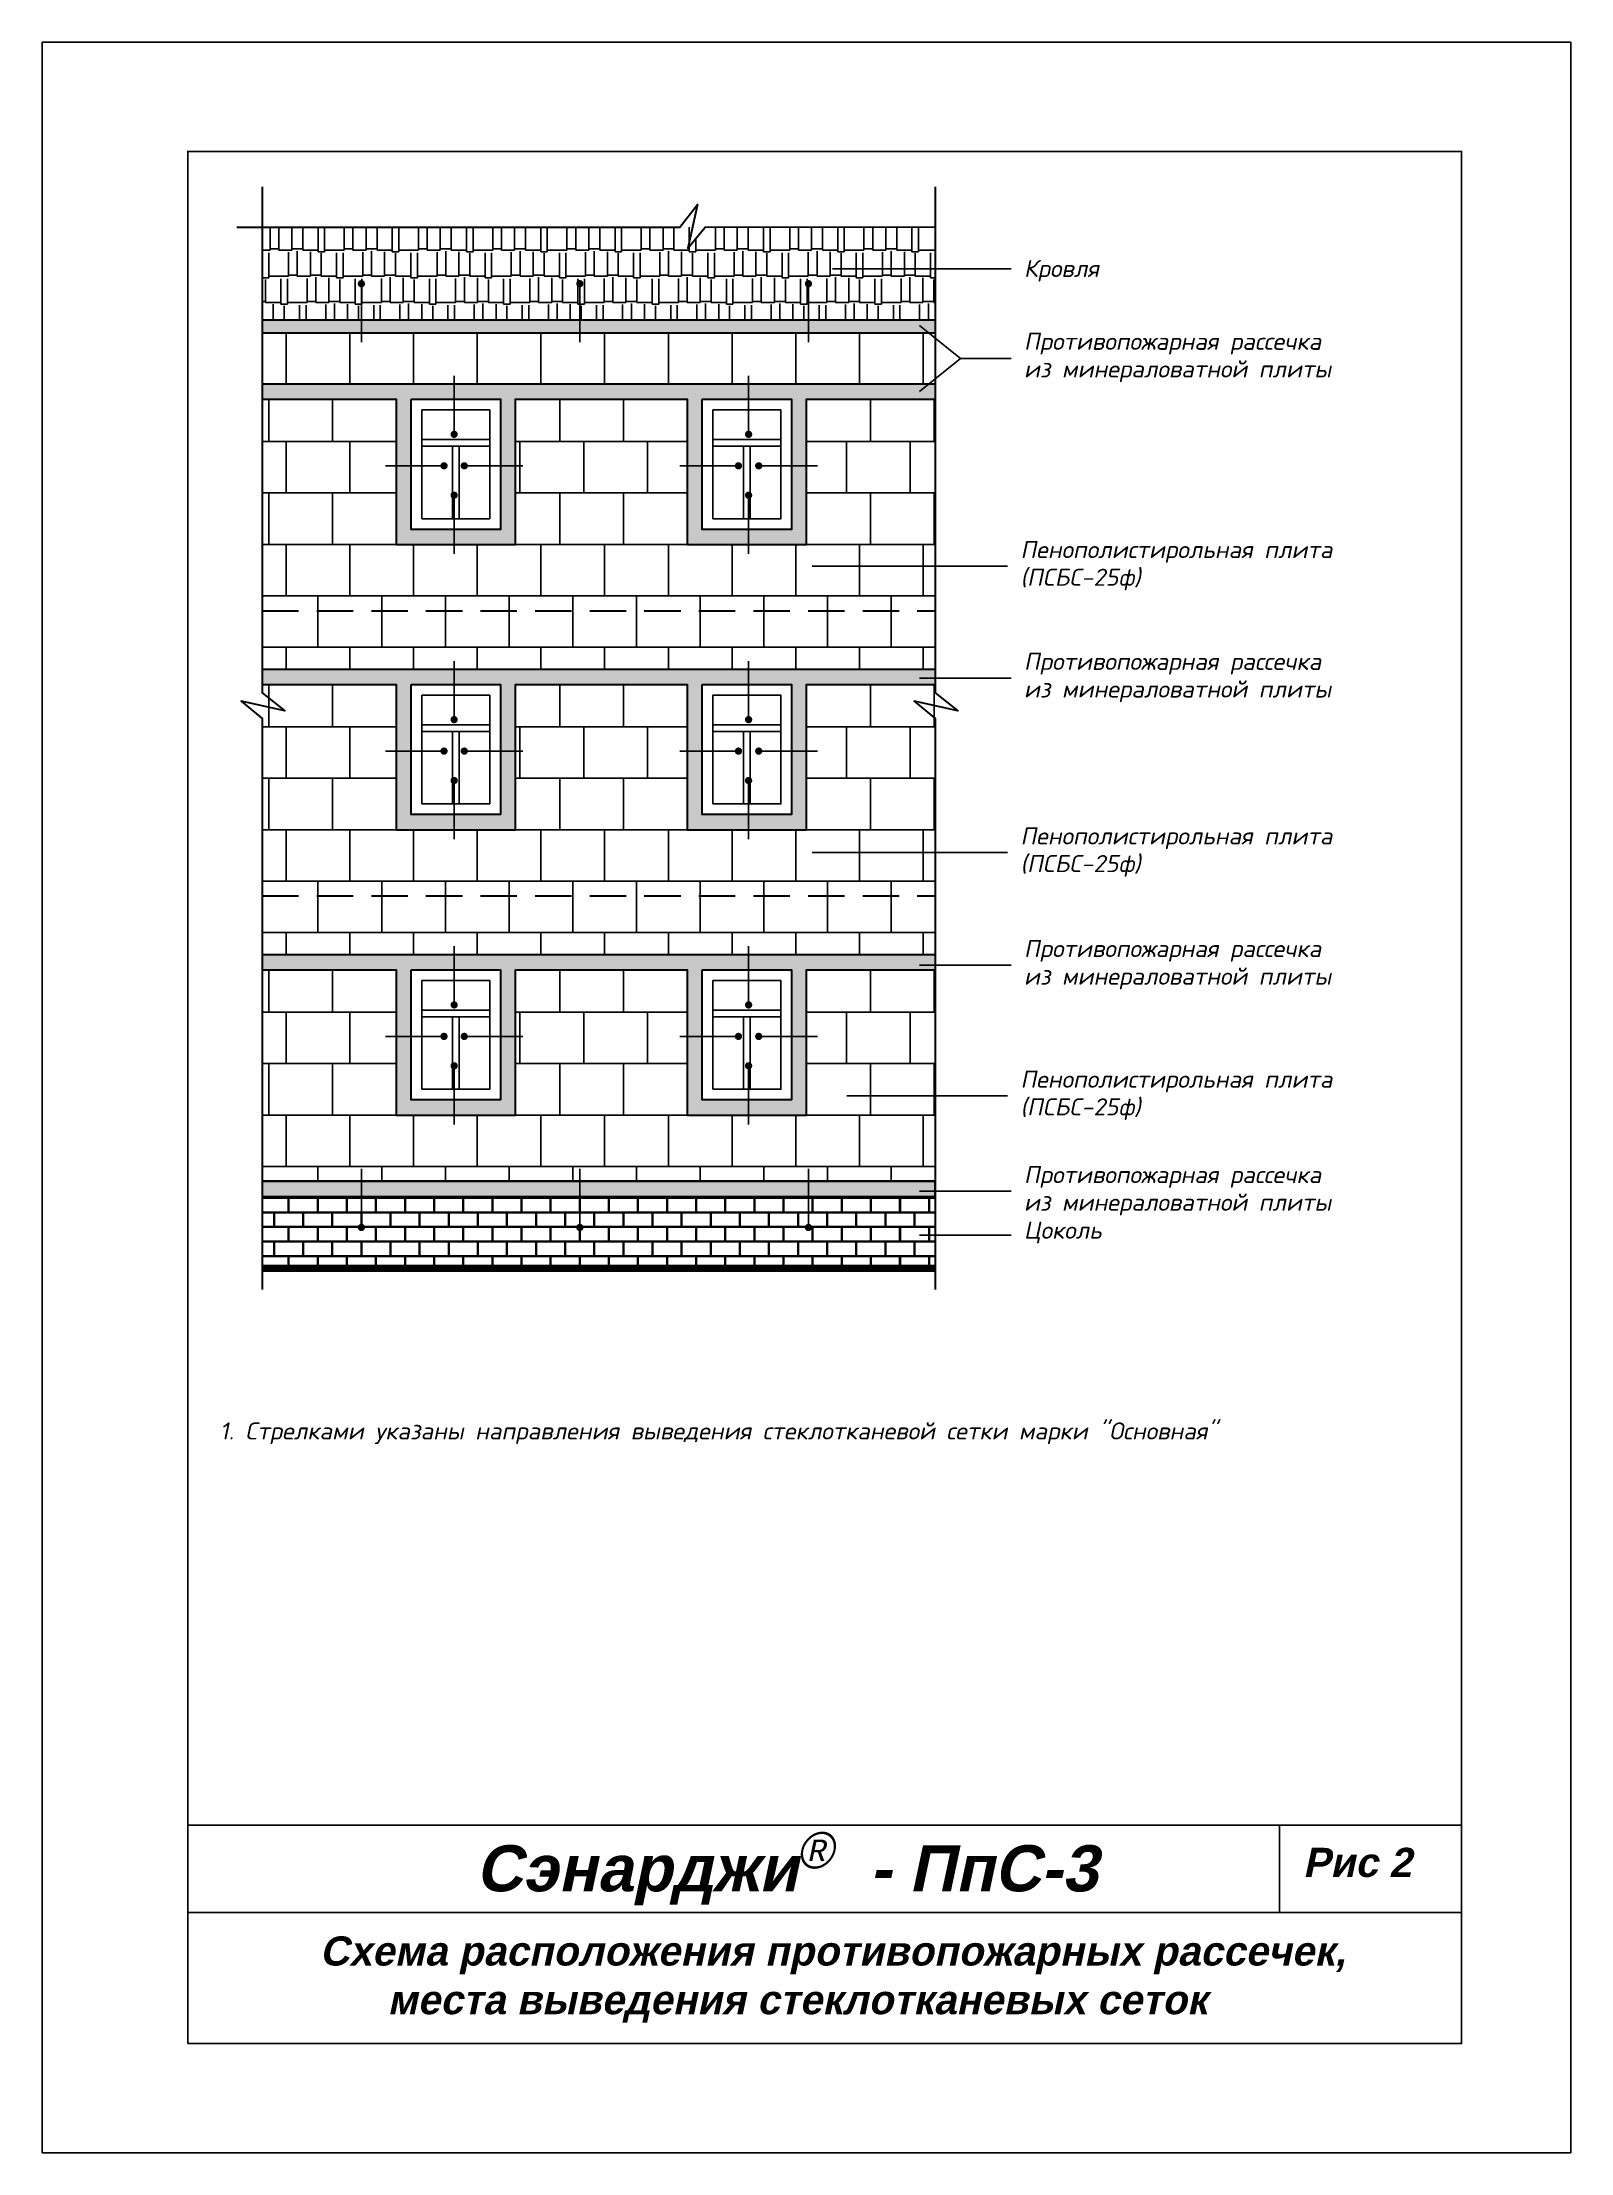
# Model space of a CAD drawing. Header units: inches. Extents: x 47 to 4151, y -1120 to 1902.
# Drawn here: x 257.5 to 467.5, y 1612.2 to 1902.2 of the extents above; entities that cross this region are included whole.
import ezdxf

# ---------------------------------------------------------------- set-up
doc = ezdxf.new("R2010")
doc.units = ezdxf.units.IN
doc.header["$LTSCALE"] = 10
doc.header["$MEASUREMENT"] = 0
doc.linetypes.add('HIDDENX2', pattern=[0.75, 0.5, -0.25])
for name, color, linetype in [('DUBEL', 142, 'Continuous'), ('hatch', 240, 'Continuous'), ('ndp', 242, 'Continuous'), ('penoplast', 150, 'Continuous'), ('ramka', 248, 'Continuous'), ('wind', 82, 'Continuous')]:
    doc.layers.add(name, color=color, linetype=linetype)
doc.layers.add('Layer1', color=108, linetype='Continuous', lineweight=30)
doc.layers.add('list', color=5, linetype='Continuous', plot=False)
doc.styles.add('ndp', font='ARIALBD.TTF', dxfattribs={"oblique": 12})
doc.styles.add('style2', font='romans.shx', dxfattribs={"oblique": 12})
doc.dimstyles.new('1', dxfattribs={"dimtxt": 2, "dimasz": 2, "dimexe": 1, "dimexo": 0.7, "dimgap": 2, "dimtad": 0, "dimtih": 1, "dimtoh": 1, "dimdec": 4, "dimzin": 0, "dimdsep": 46, "dimtxsty": 'style2', "dimblk": 'ARCHTICK', "dimcen": 1.5, "dimdle": 1, "dimadec": 0, "dimazin": 0, "dimtfac": 1, "dimtdec": 4, "dimtofl": 0, "dimtmove": 0, "dimatfit": 2, "dimldrblk": 'DOTSMALL', "dimfxl": 1, "dimtolj": 1, "dimtzin": 0, "dimarcsym": 0})
pattern_1 = [(0, (-1576.6153, 2575.4049), (0.1875, 0.375), [0, -0.375])]

msp = doc.modelspace()

# ---------------------------------------------------------------- texts
at = {"layer": 'ndp', "oblique": 12}
for s, height, style, p in [('Кровля', 2.3461995, 'style2', (392.362216, 1869.970629)), ('Противопожарная рассечка', 2.34619952, 'style2', (392.362216, 1859.965787)), ('из минераловатной плиты', 2.34619952, 'style2', (392.362216, 1856.167178)), ('Пенополистирольная плита', 2.34619952, 'style2', (391.883775, 1831.347956)), ('(ПСБС-25ф)', 2.3461995, 'style2', (391.883775, 1827.549348)), ('Противопожарная рассечка', 2.34619952, 'style2', (392.362216, 1815.986299)), ('из минераловатной плиты', 2.34619952, 'style2', (392.362216, 1812.187691)), ('Пенополистирольная плита', 2.34619952, 'style2', (391.883775, 1792.003618)), ('(ПСБС-25ф)', 2.3461995, 'style2', (391.883775, 1788.205009)), ('Противопожарная рассечка', 2.34619952, 'style2', (392.362216, 1776.526322)), ('из минераловатной плиты', 2.34619952, 'style2', (392.362216, 1772.727714)), ('Пенополистирольная плита', 2.34619952, 'style2', (391.883775, 1758.575723)), ('(ПСБС-25ф)', 2.3461995, 'style2', (391.883775, 1754.777114)), ('Противопожарная рассечка', 2.34619952, 'style2', (392.362216, 1745.467561)), ('из минераловатной плиты', 2.34619952, 'style2', (392.362216, 1741.668952)), ('Цоколь', 2.3461995, 'style2', (392.362216, 1737.829497)), ('1. Стрелками указаны направления выведения стеклотканевой сетки марки "Основная"', 2.34619952, 'style2', (281.892995, 1710.246354)), ('Сэнарджи    - ПпС-3', 6.33260053, 'ndp', (317.071368, 1648.159045)), ('Рис 2', 4, 'ndp', (430.698078, 1650.136758)), ('Схема расположения противопожарных рассечек,', 4, 'ndp', (295.631684, 1637.961096)), ('места выведения стеклотканевых сеток', 4, 'ndp', (304.915047, 1631.272821))]:
    msp.add_text(s, height=height, dxfattribs=dict(at, style=style)).set_placement(p)
at = {"layer": 'ndp', "insert": (361.134171, 1656.298129), "char_height": 5, "attachment_point": 1, "style": 'style2'}
msp.add_mtext('{\\fCentury Gothic|b0|i0|c204|p32;®}', dxfattribs=at)

# ---------------------------------------------------------------- blocks, each defined once
blk = doc.blocks.new('_ArchTick')
at = {"layer": 'DUBEL', "color": 0, "const_width": 0.15}
blk.add_lwpolyline([(-0.5, -0.5), (0.5, 0.5)], dxfattribs=at)

# ---------------------------------------------------------------- hatches: boundary and pattern name
at = {"layer": 'hatch'}
h = msp.add_hatch(dxfattribs=at)
h.set_pattern_fill('AR-RSHKE', color=256, scale=0.3, style=0)
h.set_pattern_definition([(0, (-1576.6153, 2564.8748), (7.65, 3.6), [1.8, -1.5, 2.1, -0.9, 2.7, -1.2]), (0, (-1574.8153, 2565.0248), (7.65, 3.6), [1.5, -5.7, 1.2, -1.8]), (0, (-1571.2153, 2564.6498), (7.65, 3.6), [0.9, -9.3]), (90, (-1576.6153, 2564.8748), (-2.55, 3.6), [3.45, -10.95]), (90, (-1574.8153, 2564.8748), (-2.55, 3.6), [3.375, -11.025]), (90, (-1573.3153, 2564.8748), (-2.55, 3.6), [3.15, -11.25]), (90, (-1571.2153, 2564.6498), (-2.55, 3.6), [3.45, -10.95]), (90, (-1570.3153, 2564.6498), (-2.55, 3.6), [3.45, -10.95]), (90, (-1567.6153, 2564.8748), (-2.55, 3.6), [3.3, -11.1])])
h.paths.add_polyline_path([(380.154203, 1864.097318), (380.154203, 1876.85594), (348.585992, 1876.821516), (346.214011, 1873.935177), (346.845128, 1876.821516), (287.715458, 1876.821516), (287.715458, 1864.097318)])
h = msp.add_hatch(dxfattribs=at)
h.set_pattern_fill('DOTS', color=4, scale=6, style=0)
h.set_pattern_definition(pattern_1)
h.paths.add_polyline_path([(380.154203, 1853.168647), (380.154203, 1855.239717), (287.715458, 1855.239717), (287.715458, 1853.168647), (306.112663, 1853.168647), (306.112663, 1833.227561), (322.521914, 1833.227561), (322.521914, 1853.168647), (346.104204, 1853.168647), (346.104204, 1833.227561), (362.513455, 1833.227561), (362.513455, 1853.168647)])
h.paths.add_polyline_path([(360.442385, 1853.168647), (348.175275, 1853.168647), (348.175275, 1835.298631), (360.442385, 1835.298631)], flags=17)
h.paths.add_polyline_path([(320.450844, 1853.168647), (308.183734, 1853.168647), (308.183734, 1835.298631), (320.450844, 1835.298631)], flags=17)
h = msp.add_hatch(dxfattribs=at)
h.set_pattern_fill('DOTS', color=4, scale=6, style=0)
h.set_pattern_definition(pattern_1)
h.paths.add_polyline_path([(287.715458, 1816.039348), (287.715458, 1813.968278), (306.112663, 1813.968278), (306.112663, 1794.027192), (322.521914, 1794.027192), (322.521914, 1813.968278), (346.104204, 1813.968278), (346.104204, 1794.027192), (362.513455, 1794.027192), (362.513455, 1813.968278), (380.154203, 1813.968278), (380.154203, 1816.039348)])
h.paths.add_polyline_path([(360.442385, 1813.968278), (348.175275, 1813.968278), (348.175275, 1796.098262), (360.442385, 1796.098262)], flags=17)
h.paths.add_polyline_path([(320.450844, 1813.968278), (308.183734, 1813.968278), (308.183734, 1796.098262), (320.450844, 1796.098262)], flags=17)
h = msp.add_hatch(dxfattribs=at)
h.set_pattern_fill('DOTS', color=4, scale=6, style=0)
h.set_pattern_definition(pattern_1)
h.paths.add_polyline_path([(287.715458, 1776.838979), (287.715458, 1774.767909), (306.112663, 1774.767909), (306.112663, 1754.826823), (322.521914, 1754.826823), (322.521914, 1774.767909), (346.104204, 1774.767909), (346.104204, 1754.826823), (362.513455, 1754.826823), (362.513455, 1774.767909), (380.154203, 1774.767909), (380.154203, 1776.838979)])
h.paths.add_polyline_path([(360.442385, 1774.767909), (348.175275, 1774.767909), (348.175275, 1756.897893), (360.442385, 1756.897893)], flags=17)
h.paths.add_polyline_path([(320.450844, 1774.767909), (308.183734, 1774.767909), (308.183734, 1756.897893), (320.450844, 1756.897893)], flags=17)
h = msp.add_hatch(dxfattribs=at)
h.set_pattern_fill('AR-B816C', color=256, scale=0.25, style=0)
h.set_pattern_definition([(0, (-1576.6153, 2575.405), (2, 2), [3.90625, -0.09375]), (0, (-1578.6153, 2575.4987), (2, 2), [3.90625, -0.09375]), (90, (-1576.6153, 2575.405), (-2, 2), [-2.09375, 1.90625]), (90, (-1576.709, 2575.405), (-2, 2), [-2.09375, 1.90625])])
h.paths.add_polyline_path([(380.154203, 1733.775372), (380.154203, 1743.654282), (287.715458, 1743.654282), (287.715458, 1733.775372)])
at = {"layer": 'Layer1'}
h = msp.add_hatch(dxfattribs=at)
h.set_pattern_fill('DOTS', color=4, scale=6, style=0)
h.set_pattern_definition(pattern_1)
h.paths.add_polyline_path([(380.154203, 1862.308359), (380.154203, 1864.097318), (287.715458, 1864.097318), (287.715458, 1862.308359)])
h = msp.add_hatch(dxfattribs=at)
h.set_pattern_fill('DOTS', color=4, scale=6, style=0)
h.set_pattern_definition(pattern_1)
h.paths.add_polyline_path([(380.154203, 1743.654282), (380.154203, 1745.725352), (287.715458, 1745.725352), (287.715458, 1743.654282)])

# ---------------------------------------------------------------- linework, layer by layer
at = {"layer": 'hatch', "const_width": 1}
msp.add_lwpolyline([(287.715458, 1733.775372), (380.154203, 1733.775372)], dxfattribs=at)
at = {"layer": 'Layer1'}
for p, q in [((287.715458, 1864.097318), (380.154203, 1864.097318)), ((287.715458, 1862.308359), (380.154203, 1862.308359)), ((287.715458, 1862.308359), (380.154203, 1862.308359)), ((287.715458, 1862.308359), (380.154203, 1862.308359)), ((287.715458, 1745.725352), (380.154203, 1745.725352))]:
    msp.add_line(p, q, dxfattribs=at)
at = {"layer": 'Layer1', "color": 240, "linetype": 'HIDDENX2'}
for p, q in [((287.715458, 1824.12609), (380.154203, 1824.12609)), ((287.715458, 1784.925721), (380.154203, 1784.925721))]:
    msp.add_line(p, q, dxfattribs=at)
at = {"layer": 'Layer1', "color": 240}
for points in [[(287.715458, 1882.371935), (287.715458, 1812.827393), (290.830132, 1810.372661), (284.82912, 1811.684822), (287.715458, 1809.312841), (287.715458, 1730.854321)], [(380.154203, 1882.371935), (380.154203, 1812.827393), (383.268877, 1810.372661), (377.267865, 1811.684822), (380.154203, 1809.312841), (380.154203, 1730.854321)], [(284.244195, 1876.821516), (345.07144, 1876.821516), (347.526172, 1879.936189), (346.214011, 1873.935177), (348.585992, 1876.821516), (380.154203, 1876.85594)]]:
    msp.add_lwpolyline(points, dxfattribs=at)
at = {"layer": 'Layer1'}
for points in [[(380.154203, 1855.239717), (287.715458, 1855.239717)], [(287.715458, 1853.168647), (306.112663, 1853.168647), (306.112663, 1833.227561), (322.521914, 1833.227561), (322.521914, 1853.168647), (346.104204, 1853.168647), (346.104204, 1833.227561), (362.513455, 1833.227561), (362.513455, 1853.168647), (380.154203, 1853.168647)], [(380.154203, 1816.039348), (287.715458, 1816.039348)], [(287.715458, 1813.968278), (306.112663, 1813.968278), (306.112663, 1794.027192), (322.521914, 1794.027192), (322.521914, 1813.968278), (346.104204, 1813.968278), (346.104204, 1794.027192), (362.513455, 1794.027192), (362.513455, 1813.968278), (380.154203, 1813.968278)], [(380.154203, 1776.838979), (287.715458, 1776.838979)], [(287.715458, 1774.767909), (306.112663, 1774.767909), (306.112663, 1754.826823), (322.521914, 1754.826823), (322.521914, 1774.767909), (346.104204, 1774.767909), (346.104204, 1754.826823), (362.513455, 1754.826823), (362.513455, 1774.767909), (380.154203, 1774.767909)]]:
    msp.add_lwpolyline(points, dxfattribs=at)
for points in [[(308.183734, 1853.168647), (320.450844, 1853.168647), (320.450844, 1835.298631), (308.183734, 1835.298631)], [(348.175275, 1853.168647), (360.442385, 1853.168647), (360.442385, 1835.298631), (348.175275, 1835.298631)], [(308.183734, 1813.968278), (320.450844, 1813.968278), (320.450844, 1796.098262), (308.183734, 1796.098262)], [(348.175275, 1813.968278), (360.442385, 1813.968278), (360.442385, 1796.098262), (348.175275, 1796.098262)], [(308.183734, 1774.767909), (320.450844, 1774.767909), (320.450844, 1756.897893), (308.183734, 1756.897893)], [(348.175275, 1774.767909), (360.442385, 1774.767909), (360.442385, 1756.897893), (348.175275, 1756.897893)], [(287.715458, 1743.654282), (380.154203, 1743.654282), (380.154203, 1745.725352), (287.715458, 1745.725352)]]:
    msp.add_lwpolyline(points, close=True, dxfattribs=at)
at = {"layer": 'list'}
msp.add_lwpolyline([(257.494698, 1612.234707), (467.494698, 1612.234707), (467.494698, 1902.234707), (257.494698, 1902.234707)], close=True, dxfattribs=at)
at = {"layer": 'ndp'}
for p, q in [((366.045374, 1871.083645), (390.609382, 1871.083645)), ((378.01504, 1863.287169), (383.634887, 1858.774038)), ((378.01504, 1854.260908), (383.634887, 1858.774038)), ((383.634887, 1858.774038), (390.609382, 1858.774038)), ((363.277309, 1830.223951), (390.130942, 1830.223951)), ((378.01504, 1814.862294), (390.609382, 1814.862294)), ((363.277309, 1790.879613), (390.130942, 1790.879613)), ((378.01504, 1775.402317), (390.609382, 1775.402317)), ((368.05159, 1757.451718), (390.130942, 1757.451718)), ((378.01504, 1744.343555), (390.609382, 1744.343555)), ((378.01504, 1738.3231), (390.609382, 1738.3231))]:
    msp.add_line(p, q, dxfattribs=at)
at = {"layer": 'penoplast'}
for points in [[(287.715458, 1862.308359), (291.005023, 1862.308359), (291.005023, 1855.239717), (287.715458, 1855.239717)], [(380.154203, 1855.239717), (378.523683, 1855.239717), (378.523683, 1862.308359), (380.154203, 1862.308359)], [(287.715458, 1847.364845), (291.005023, 1847.364845), (291.005023, 1840.296203), (287.715458, 1840.296203)], [(380.154203, 1840.296203), (376.735735, 1840.296203), (376.735735, 1847.364845), (380.154203, 1847.364845)], [(380.154203, 1833.227561), (380.017187, 1833.227561), (380.017187, 1840.296203), (380.154203, 1840.296203)], [(287.715458, 1833.227561), (291.005023, 1833.227561), (291.005023, 1826.158919), (287.715458, 1826.158919)], [(380.154203, 1826.158919), (378.523683, 1826.158919), (378.523683, 1833.227561), (380.154203, 1833.227561)], [(287.715458, 1826.158919), (295.380956, 1826.158919), (295.380956, 1819.090277), (287.715458, 1819.090277)], [(380.154203, 1819.090277), (374.14775, 1819.090277), (374.14775, 1826.158919), (380.154203, 1826.158919)], [(287.715458, 1819.090277), (291.005023, 1819.090277), (291.005023, 1816.039348), (287.715458, 1816.039348)], [(380.154203, 1816.039348), (378.523683, 1816.039348), (378.523683, 1819.090277), (380.154203, 1819.090277)], [(287.715458, 1808.164477), (291.005023, 1808.164477), (291.005023, 1801.095834), (287.715458, 1801.095834)], [(380.154203, 1801.095834), (376.735735, 1801.095834), (376.735735, 1808.164477), (380.154203, 1808.164477)], [(380.154203, 1794.027192), (380.017187, 1794.027192), (380.017187, 1801.095834), (380.154203, 1801.095834)], [(287.715458, 1794.027192), (291.005023, 1794.027192), (291.005023, 1786.95855), (287.715458, 1786.95855)], [(380.154203, 1786.95855), (378.523683, 1786.95855), (378.523683, 1794.027192), (380.154203, 1794.027192)], [(287.715458, 1786.95855), (295.380956, 1786.95855), (295.380956, 1779.889908), (287.715458, 1779.889908)], [(380.154203, 1779.889908), (374.14775, 1779.889908), (374.14775, 1786.95855), (380.154203, 1786.95855)], [(287.715458, 1779.889908), (291.005023, 1779.889908), (291.005023, 1776.838979), (287.715458, 1776.838979)], [(380.154203, 1776.838979), (378.523683, 1776.838979), (378.523683, 1779.889908), (380.154203, 1779.889908)], [(287.715458, 1768.964108), (291.005023, 1768.964108), (291.005023, 1761.895465), (287.715458, 1761.895465)], [(380.154203, 1761.895465), (376.735735, 1761.895465), (376.735735, 1768.964108), (380.154203, 1768.964108)], [(380.154203, 1754.826823), (380.017187, 1754.826823), (380.017187, 1761.895465), (380.154203, 1761.895465)], [(287.715458, 1754.826823), (291.005023, 1754.826823), (291.005023, 1747.758181), (287.715458, 1747.758181)], [(380.154203, 1747.758181), (378.523683, 1747.758181), (378.523683, 1754.826823), (380.154203, 1754.826823)], [(287.715458, 1747.758181), (295.380956, 1747.758181), (295.380956, 1745.725352), (287.715458, 1745.725352)], [(380.154203, 1745.725352), (374.14775, 1745.725352), (374.14775, 1747.758181), (380.154203, 1747.758181)]]:
    msp.add_lwpolyline(points, dxfattribs=at)
for points in [[(291.005023, 1855.239717), (291.005023, 1862.308359), (299.756889, 1862.308359), (299.756889, 1855.239717)], [(299.756889, 1855.239717), (299.756889, 1862.308359), (308.508755, 1862.308359), (308.508755, 1855.239717)], [(308.508755, 1855.239717), (308.508755, 1862.308359), (317.260621, 1862.308359), (317.260621, 1855.239717)], [(317.260621, 1855.239717), (317.260621, 1862.308359), (326.012487, 1862.308359), (326.012487, 1855.239717)], [(326.012487, 1855.239717), (326.012487, 1862.308359), (334.764353, 1862.308359), (334.764353, 1855.239717)], [(334.764353, 1855.239717), (334.764353, 1862.308359), (343.516219, 1862.308359), (343.516219, 1855.239717)], [(343.516219, 1855.239717), (343.516219, 1862.308359), (352.268085, 1862.308359), (352.268085, 1855.239717)], [(352.268085, 1855.239717), (352.268085, 1862.308359), (361.019951, 1862.308359), (361.019951, 1855.239717)], [(361.019951, 1855.239717), (361.019951, 1862.308359), (369.771817, 1862.308359), (369.771817, 1855.239717)], [(369.771817, 1855.239717), (369.771817, 1862.308359), (378.523683, 1862.308359), (378.523683, 1855.239717)], [(288.608931, 1847.364845), (288.608931, 1853.168647), (297.360797, 1853.168647), (297.360797, 1847.364845)], [(297.360797, 1847.364845), (297.360797, 1853.168647), (306.112663, 1853.168647), (306.112663, 1847.364845)], [(328.600472, 1847.364845), (328.600472, 1853.168647), (322.521914, 1853.168647), (322.521914, 1847.364845)], [(337.352338, 1847.364845), (337.352338, 1853.168647), (328.600472, 1853.168647), (328.600472, 1847.364845)], [(346.104204, 1847.364845), (346.104204, 1853.168647), (337.352338, 1853.168647), (337.352338, 1847.364845)], [(362.513455, 1847.364845), (362.513455, 1853.168647), (371.265321, 1853.168647), (371.265321, 1847.364845)], [(371.265321, 1847.364845), (371.265321, 1853.168647), (380.017187, 1853.168647), (380.017187, 1847.364845)], [(291.005023, 1840.296203), (291.005023, 1847.364845), (299.756889, 1847.364845), (299.756889, 1840.296203)], [(299.756889, 1840.296203), (299.756889, 1847.364845), (306.112663, 1847.364845), (306.112663, 1840.296203)], [(331.881924, 1840.296203), (331.881924, 1847.364845), (323.130058, 1847.364845), (323.130058, 1840.296203)], [(340.63379, 1840.296203), (340.63379, 1847.364845), (331.881924, 1847.364845), (331.881924, 1840.296203)], [(346.104204, 1840.296203), (346.104204, 1847.364845), (340.63379, 1847.364845), (340.63379, 1840.296203)], [(362.513455, 1840.296203), (362.513455, 1847.364845), (367.983869, 1847.364845), (367.983869, 1840.296203)], [(367.983869, 1840.296203), (367.983869, 1847.364845), (376.735735, 1847.364845), (376.735735, 1840.296203)], [(288.608931, 1833.227561), (288.608931, 1840.296203), (297.360797, 1840.296203), (297.360797, 1833.227561)], [(297.360797, 1833.227561), (297.360797, 1840.296203), (306.112663, 1840.296203), (306.112663, 1833.227561)], [(328.600472, 1833.227561), (328.600472, 1840.296203), (322.521914, 1840.296203), (322.521914, 1833.227561)], [(337.352338, 1833.227561), (337.352338, 1840.296203), (328.600472, 1840.296203), (328.600472, 1833.227561)], [(346.104204, 1833.227561), (346.104204, 1840.296203), (337.352338, 1840.296203), (337.352338, 1833.227561)], [(362.513455, 1833.227561), (362.513455, 1840.296203), (371.265321, 1840.296203), (371.265321, 1833.227561)], [(371.265321, 1833.227561), (371.265321, 1840.296203), (380.017187, 1840.296203), (380.017187, 1833.227561)], [(291.005023, 1826.158919), (291.005023, 1833.227561), (299.756889, 1833.227561), (299.756889, 1826.158919)], [(299.756889, 1826.158919), (299.756889, 1833.227561), (308.508755, 1833.227561), (308.508755, 1826.158919)], [(308.508755, 1826.158919), (308.508755, 1833.227561), (317.260621, 1833.227561), (317.260621, 1826.158919)], [(317.260621, 1826.158919), (317.260621, 1833.227561), (326.012487, 1833.227561), (326.012487, 1826.158919)], [(326.012487, 1826.158919), (326.012487, 1833.227561), (334.764353, 1833.227561), (334.764353, 1826.158919)], [(334.764353, 1826.158919), (334.764353, 1833.227561), (343.516219, 1833.227561), (343.516219, 1826.158919)], [(343.516219, 1826.158919), (343.516219, 1833.227561), (352.268085, 1833.227561), (352.268085, 1826.158919)], [(352.268085, 1826.158919), (352.268085, 1833.227561), (361.019951, 1833.227561), (361.019951, 1826.158919)], [(361.019951, 1826.158919), (361.019951, 1833.227561), (369.771817, 1833.227561), (369.771817, 1826.158919)], [(369.771817, 1826.158919), (369.771817, 1833.227561), (378.523683, 1833.227561), (378.523683, 1826.158919)], [(295.380956, 1819.090277), (295.380956, 1826.158919), (304.132822, 1826.158919), (304.132822, 1819.090277)], [(304.132822, 1819.090277), (304.132822, 1826.158919), (312.884688, 1826.158919), (312.884688, 1819.090277)], [(312.884688, 1819.090277), (312.884688, 1826.158919), (321.636554, 1826.158919), (321.636554, 1819.090277)], [(321.636554, 1819.090277), (321.636554, 1826.158919), (330.38842, 1826.158919), (330.38842, 1819.090277)], [(330.38842, 1819.090277), (330.38842, 1826.158919), (339.140286, 1826.158919), (339.140286, 1819.090277)], [(339.140286, 1819.090277), (339.140286, 1826.158919), (347.892152, 1826.158919), (347.892152, 1819.090277)], [(347.892152, 1819.090277), (347.892152, 1826.158919), (356.644018, 1826.158919), (356.644018, 1819.090277)], [(356.644018, 1819.090277), (356.644018, 1826.158919), (365.395884, 1826.158919), (365.395884, 1819.090277)], [(365.395884, 1819.090277), (365.395884, 1826.158919), (374.14775, 1826.158919), (374.14775, 1819.090277)], [(291.005023, 1816.039348), (291.005023, 1819.090277), (299.756889, 1819.090277), (299.756889, 1816.039348)], [(299.756889, 1816.039348), (299.756889, 1819.090277), (308.508755, 1819.090277), (308.508755, 1816.039348)], [(308.508755, 1816.039348), (308.508755, 1819.090277), (317.260621, 1819.090277), (317.260621, 1816.039348)], [(317.260621, 1816.039348), (317.260621, 1819.090277), (326.012487, 1819.090277), (326.012487, 1816.039348)], [(326.012487, 1816.039348), (326.012487, 1819.090277), (334.764353, 1819.090277), (334.764353, 1816.039348)], [(334.764353, 1816.039348), (334.764353, 1819.090277), (343.516219, 1819.090277), (343.516219, 1816.039348)], [(343.516219, 1816.039348), (343.516219, 1819.090277), (352.268085, 1819.090277), (352.268085, 1816.039348)], [(352.268085, 1816.039348), (352.268085, 1819.090277), (361.019951, 1819.090277), (361.019951, 1816.039348)], [(361.019951, 1816.039348), (361.019951, 1819.090277), (369.771817, 1819.090277), (369.771817, 1816.039348)], [(369.771817, 1816.039348), (369.771817, 1819.090277), (378.523683, 1819.090277), (378.523683, 1816.039348)], [(288.608931, 1808.164477), (288.608931, 1813.968278), (297.360797, 1813.968278), (297.360797, 1808.164477)], [(297.360797, 1808.164477), (297.360797, 1813.968278), (306.112663, 1813.968278), (306.112663, 1808.164477)], [(328.600472, 1808.164477), (328.600472, 1813.968278), (322.521914, 1813.968278), (322.521914, 1808.164477)], [(337.352338, 1808.164477), (337.352338, 1813.968278), (328.600472, 1813.968278), (328.600472, 1808.164477)], [(346.104204, 1808.164477), (346.104204, 1813.968278), (337.352338, 1813.968278), (337.352338, 1808.164477)], [(362.513455, 1808.164477), (362.513455, 1813.968278), (371.265321, 1813.968278), (371.265321, 1808.164477)], [(371.265321, 1808.164477), (371.265321, 1813.968278), (380.017187, 1813.968278), (380.017187, 1808.164477)], [(291.005023, 1801.095834), (291.005023, 1808.164477), (299.756889, 1808.164477), (299.756889, 1801.095834)], [(299.756889, 1801.095834), (299.756889, 1808.164477), (306.112663, 1808.164477), (306.112663, 1801.095834)], [(331.881924, 1801.095834), (331.881924, 1808.164477), (323.130058, 1808.164477), (323.130058, 1801.095834)], [(340.63379, 1801.095834), (340.63379, 1808.164477), (331.881924, 1808.164477), (331.881924, 1801.095834)], [(346.104204, 1801.095834), (346.104204, 1808.164477), (340.63379, 1808.164477), (340.63379, 1801.095834)], [(362.513455, 1801.095834), (362.513455, 1808.164477), (367.983869, 1808.164477), (367.983869, 1801.095834)], [(367.983869, 1801.095834), (367.983869, 1808.164477), (376.735735, 1808.164477), (376.735735, 1801.095834)], [(288.608931, 1794.027192), (288.608931, 1801.095834), (297.360797, 1801.095834), (297.360797, 1794.027192)], [(297.360797, 1794.027192), (297.360797, 1801.095834), (306.112663, 1801.095834), (306.112663, 1794.027192)], [(328.600472, 1794.027192), (328.600472, 1801.095834), (322.521914, 1801.095834), (322.521914, 1794.027192)], [(337.352338, 1794.027192), (337.352338, 1801.095834), (328.600472, 1801.095834), (328.600472, 1794.027192)], [(346.104204, 1794.027192), (346.104204, 1801.095834), (337.352338, 1801.095834), (337.352338, 1794.027192)], [(362.513455, 1794.027192), (362.513455, 1801.095834), (371.265321, 1801.095834), (371.265321, 1794.027192)], [(371.265321, 1794.027192), (371.265321, 1801.095834), (380.017187, 1801.095834), (380.017187, 1794.027192)], [(291.005023, 1786.95855), (291.005023, 1794.027192), (299.756889, 1794.027192), (299.756889, 1786.95855)], [(299.756889, 1786.95855), (299.756889, 1794.027192), (308.508755, 1794.027192), (308.508755, 1786.95855)], [(308.508755, 1786.95855), (308.508755, 1794.027192), (317.260621, 1794.027192), (317.260621, 1786.95855)], [(317.260621, 1786.95855), (317.260621, 1794.027192), (326.012487, 1794.027192), (326.012487, 1786.95855)], [(326.012487, 1786.95855), (326.012487, 1794.027192), (334.764353, 1794.027192), (334.764353, 1786.95855)], [(334.764353, 1786.95855), (334.764353, 1794.027192), (343.516219, 1794.027192), (343.516219, 1786.95855)], [(343.516219, 1786.95855), (343.516219, 1794.027192), (352.268085, 1794.027192), (352.268085, 1786.95855)], [(352.268085, 1786.95855), (352.268085, 1794.027192), (361.019951, 1794.027192), (361.019951, 1786.95855)], [(361.019951, 1786.95855), (361.019951, 1794.027192), (369.771817, 1794.027192), (369.771817, 1786.95855)], [(369.771817, 1786.95855), (369.771817, 1794.027192), (378.523683, 1794.027192), (378.523683, 1786.95855)], [(295.380956, 1779.889908), (295.380956, 1786.95855), (304.132822, 1786.95855), (304.132822, 1779.889908)], [(304.132822, 1779.889908), (304.132822, 1786.95855), (312.884688, 1786.95855), (312.884688, 1779.889908)], [(312.884688, 1779.889908), (312.884688, 1786.95855), (321.636554, 1786.95855), (321.636554, 1779.889908)], [(321.636554, 1779.889908), (321.636554, 1786.95855), (330.38842, 1786.95855), (330.38842, 1779.889908)], [(330.38842, 1779.889908), (330.38842, 1786.95855), (339.140286, 1786.95855), (339.140286, 1779.889908)], [(339.140286, 1779.889908), (339.140286, 1786.95855), (347.892152, 1786.95855), (347.892152, 1779.889908)], [(347.892152, 1779.889908), (347.892152, 1786.95855), (356.644018, 1786.95855), (356.644018, 1779.889908)], [(356.644018, 1779.889908), (356.644018, 1786.95855), (365.395884, 1786.95855), (365.395884, 1779.889908)], [(365.395884, 1779.889908), (365.395884, 1786.95855), (374.14775, 1786.95855), (374.14775, 1779.889908)], [(291.005023, 1776.838979), (291.005023, 1779.889908), (299.756889, 1779.889908), (299.756889, 1776.838979)], [(299.756889, 1776.838979), (299.756889, 1779.889908), (308.508755, 1779.889908), (308.508755, 1776.838979)], [(308.508755, 1776.838979), (308.508755, 1779.889908), (317.260621, 1779.889908), (317.260621, 1776.838979)], [(317.260621, 1776.838979), (317.260621, 1779.889908), (326.012487, 1779.889908), (326.012487, 1776.838979)], [(326.012487, 1776.838979), (326.012487, 1779.889908), (334.764353, 1779.889908), (334.764353, 1776.838979)], [(334.764353, 1776.838979), (334.764353, 1779.889908), (343.516219, 1779.889908), (343.516219, 1776.838979)], [(343.516219, 1776.838979), (343.516219, 1779.889908), (352.268085, 1779.889908), (352.268085, 1776.838979)], [(352.268085, 1776.838979), (352.268085, 1779.889908), (361.019951, 1779.889908), (361.019951, 1776.838979)], [(361.019951, 1776.838979), (361.019951, 1779.889908), (369.771817, 1779.889908), (369.771817, 1776.838979)], [(369.771817, 1776.838979), (369.771817, 1779.889908), (378.523683, 1779.889908), (378.523683, 1776.838979)], [(288.608931, 1768.964108), (288.608931, 1774.767909), (297.360797, 1774.767909), (297.360797, 1768.964108)], [(297.360797, 1768.964108), (297.360797, 1774.767909), (306.112663, 1774.767909), (306.112663, 1768.964108)], [(328.600472, 1768.964108), (328.600472, 1774.767909), (322.521914, 1774.767909), (322.521914, 1768.964108)], [(337.352338, 1768.964108), (337.352338, 1774.767909), (328.600472, 1774.767909), (328.600472, 1768.964108)], [(346.104204, 1768.964108), (346.104204, 1774.767909), (337.352338, 1774.767909), (337.352338, 1768.964108)], [(362.513455, 1768.964108), (362.513455, 1774.767909), (371.265321, 1774.767909), (371.265321, 1768.964108)], [(371.265321, 1768.964108), (371.265321, 1774.767909), (380.017187, 1774.767909), (380.017187, 1768.964108)], [(291.005023, 1761.895465), (291.005023, 1768.964108), (299.756889, 1768.964108), (299.756889, 1761.895465)], [(299.756889, 1761.895465), (299.756889, 1768.964108), (306.112663, 1768.964108), (306.112663, 1761.895465)], [(331.881924, 1761.895465), (331.881924, 1768.964108), (323.130058, 1768.964108), (323.130058, 1761.895465)], [(340.63379, 1761.895465), (340.63379, 1768.964108), (331.881924, 1768.964108), (331.881924, 1761.895465)], [(346.104204, 1761.895465), (346.104204, 1768.964108), (340.63379, 1768.964108), (340.63379, 1761.895465)], [(362.513455, 1761.895465), (362.513455, 1768.964108), (367.983869, 1768.964108), (367.983869, 1761.895465)], [(367.983869, 1761.895465), (367.983869, 1768.964108), (376.735735, 1768.964108), (376.735735, 1761.895465)], [(288.608931, 1754.826823), (288.608931, 1761.895465), (297.360797, 1761.895465), (297.360797, 1754.826823)], [(297.360797, 1754.826823), (297.360797, 1761.895465), (306.112663, 1761.895465), (306.112663, 1754.826823)], [(328.600472, 1754.826823), (328.600472, 1761.895465), (322.521914, 1761.895465), (322.521914, 1754.826823)], [(337.352338, 1754.826823), (337.352338, 1761.895465), (328.600472, 1761.895465), (328.600472, 1754.826823)], [(346.104204, 1754.826823), (346.104204, 1761.895465), (337.352338, 1761.895465), (337.352338, 1754.826823)], [(362.513455, 1754.826823), (362.513455, 1761.895465), (371.265321, 1761.895465), (371.265321, 1754.826823)], [(371.265321, 1754.826823), (371.265321, 1761.895465), (380.017187, 1761.895465), (380.017187, 1754.826823)], [(291.005023, 1747.758181), (291.005023, 1754.826823), (299.756889, 1754.826823), (299.756889, 1747.758181)], [(299.756889, 1747.758181), (299.756889, 1754.826823), (308.508755, 1754.826823), (308.508755, 1747.758181)], [(308.508755, 1747.758181), (308.508755, 1754.826823), (317.260621, 1754.826823), (317.260621, 1747.758181)], [(317.260621, 1747.758181), (317.260621, 1754.826823), (326.012487, 1754.826823), (326.012487, 1747.758181)], [(326.012487, 1747.758181), (326.012487, 1754.826823), (334.764353, 1754.826823), (334.764353, 1747.758181)], [(334.764353, 1747.758181), (334.764353, 1754.826823), (343.516219, 1754.826823), (343.516219, 1747.758181)], [(343.516219, 1747.758181), (343.516219, 1754.826823), (352.268085, 1754.826823), (352.268085, 1747.758181)], [(352.268085, 1747.758181), (352.268085, 1754.826823), (361.019951, 1754.826823), (361.019951, 1747.758181)], [(361.019951, 1747.758181), (361.019951, 1754.826823), (369.771817, 1754.826823), (369.771817, 1747.758181)], [(369.771817, 1747.758181), (369.771817, 1754.826823), (378.523683, 1754.826823), (378.523683, 1747.758181)], [(295.380956, 1745.725352), (295.380956, 1747.758181), (304.132822, 1747.758181), (304.132822, 1745.725352)], [(304.132822, 1745.725352), (304.132822, 1747.758181), (312.884688, 1747.758181), (312.884688, 1745.725352)], [(312.884688, 1745.725352), (312.884688, 1747.758181), (321.636554, 1747.758181), (321.636554, 1745.725352)], [(321.636554, 1745.725352), (321.636554, 1747.758181), (330.38842, 1747.758181), (330.38842, 1745.725352)], [(330.38842, 1745.725352), (330.38842, 1747.758181), (339.140286, 1747.758181), (339.140286, 1745.725352)], [(339.140286, 1745.725352), (339.140286, 1747.758181), (347.892152, 1747.758181), (347.892152, 1745.725352)], [(347.892152, 1745.725352), (347.892152, 1747.758181), (356.644018, 1747.758181), (356.644018, 1745.725352)], [(356.644018, 1745.725352), (356.644018, 1747.758181), (365.395884, 1747.758181), (365.395884, 1745.725352)], [(365.395884, 1745.725352), (365.395884, 1747.758181), (374.14775, 1747.758181), (374.14775, 1745.725352)]]:
    msp.add_lwpolyline(points, close=True, dxfattribs=at)
at = {"layer": 'ramka'}
for p, q in [((452.494698, 1657.234707), (277.494698, 1657.234707)), ((427.494698, 1657.234707), (427.494698, 1645.234707)), ((452.494698, 1645.234707), (277.494698, 1645.234707))]:
    msp.add_line(p, q, dxfattribs=at)
msp.add_lwpolyline([(277.494698, 1627.234707), (452.494698, 1627.234707), (452.494698, 1887.234707), (277.494698, 1887.234707)], close=True, dxfattribs=at)
at = {"layer": 'wind'}
for p, q in [((309.648201, 1847.65592), (318.986376, 1847.65592)), ((349.639742, 1847.65592), (358.977917, 1847.65592)), ((309.648201, 1846.722103), (318.986376, 1846.722103)), ((313.85038, 1846.722103), (313.85038, 1836.763099)), ((314.784198, 1846.722103), (314.784198, 1836.763099)), ((349.639742, 1846.722103), (358.977917, 1846.722103)), ((353.841921, 1846.722103), (353.841921, 1836.763099)), ((354.775739, 1846.722103), (354.775739, 1836.763099)), ((309.648201, 1808.455551), (318.986376, 1808.455551)), ((309.648201, 1807.521734), (318.986376, 1807.521734)), ((313.85038, 1807.521734), (313.85038, 1797.56273)), ((314.784198, 1807.521734), (314.784198, 1797.56273)), ((349.639742, 1808.455551), (358.977917, 1808.455551)), ((349.639742, 1807.521734), (358.977917, 1807.521734)), ((353.841921, 1807.521734), (353.841921, 1797.56273)), ((354.775739, 1807.521734), (354.775739, 1797.56273)), ((309.648201, 1769.255182), (318.986376, 1769.255182)), ((349.639742, 1769.255182), (358.977917, 1769.255182)), ((309.648201, 1768.321365), (318.986376, 1768.321365)), ((313.85038, 1768.321365), (313.85038, 1758.362361)), ((314.784198, 1768.321365), (314.784198, 1758.362361)), ((349.639742, 1768.321365), (358.977917, 1768.321365)), ((353.841921, 1768.321365), (353.841921, 1758.362361)), ((354.775739, 1768.321365), (354.775739, 1758.362361))]:
    msp.add_line(p, q, dxfattribs=at)
for points in [[(308.183734, 1853.168647), (320.450844, 1853.168647), (320.450844, 1835.298631), (308.183734, 1835.298631)], [(348.175275, 1853.168647), (360.442385, 1853.168647), (360.442385, 1835.298631), (348.175275, 1835.298631)], [(309.648201, 1836.763099), (318.986376, 1836.763099), (318.986376, 1851.704179), (309.648201, 1851.704179)], [(349.639742, 1836.763099), (358.977917, 1836.763099), (358.977917, 1851.704179), (349.639742, 1851.704179)], [(308.183734, 1813.968278), (320.450844, 1813.968278), (320.450844, 1796.098262), (308.183734, 1796.098262)], [(309.648201, 1797.56273), (318.986376, 1797.56273), (318.986376, 1812.50381), (309.648201, 1812.50381)], [(348.175275, 1813.968278), (360.442385, 1813.968278), (360.442385, 1796.098262), (348.175275, 1796.098262)], [(349.639742, 1797.56273), (358.977917, 1797.56273), (358.977917, 1812.50381), (349.639742, 1812.50381)], [(308.183734, 1774.767909), (320.450844, 1774.767909), (320.450844, 1756.897893), (308.183734, 1756.897893)], [(309.648201, 1758.362361), (318.986376, 1758.362361), (318.986376, 1773.303441), (309.648201, 1773.303441)], [(348.175275, 1774.767909), (360.442385, 1774.767909), (360.442385, 1756.897893), (348.175275, 1756.897893)], [(349.639742, 1758.362361), (358.977917, 1758.362361), (358.977917, 1773.303441), (349.639742, 1773.303441)]]:
    msp.add_lwpolyline(points, close=True, dxfattribs=at)

msp.set_redraw_order([(e.dxf.handle, doc.entitydb.next_handle()) for e in msp.query("TEXT MTEXT ATTDEF DIMENSION ARC_DIMENSION")])  # texts and dimensions are drawn at this point

# ---------------------------------------------------------------- leaders
at = {"layer": 'Layer1'}
for points in [[(301.344267, 1869.053357), (301.344267, 1860.99908)], [(331.355452, 1869.053357), (331.355452, 1860.99908)], [(362.766121, 1869.053357), (362.766121, 1860.99908)], [(314.087285, 1848.356857), (314.087285, 1856.411133)], [(354.538833, 1848.356857), (354.538833, 1856.411133)], [(312.693918, 1844.030466), (304.639641, 1844.030466)], [(315.480653, 1844.030466), (323.53493, 1844.030466)], [(353.145465, 1844.030466), (345.091189, 1844.030466)], [(355.932201, 1844.030466), (363.986478, 1844.030466)], [(314.087285, 1839.990068), (314.087285, 1831.935792)], [(354.538833, 1839.990068), (354.538833, 1831.935792)], [(314.087285, 1809.156488), (314.087285, 1817.210764)], [(354.538833, 1809.156488), (354.538833, 1817.210764)], [(312.693918, 1804.830097), (304.639641, 1804.830097)], [(315.480653, 1804.830097), (323.53493, 1804.830097)], [(353.145465, 1804.830097), (345.091189, 1804.830097)], [(355.932201, 1804.830097), (363.986478, 1804.830097)], [(314.087285, 1800.789699), (314.087285, 1792.735423)], [(354.538833, 1800.789699), (354.538833, 1792.735423)], [(314.087285, 1769.956119), (314.087285, 1778.010395)], [(354.538833, 1769.956119), (354.538833, 1778.010395)], [(312.693918, 1765.629728), (304.639641, 1765.629728)], [(315.480653, 1765.629728), (323.53493, 1765.629728)], [(353.145465, 1765.629728), (345.091189, 1765.629728)], [(355.932201, 1765.629728), (363.986478, 1765.629728)], [(314.087285, 1761.58933), (314.087285, 1753.535054)], [(354.538833, 1761.58933), (354.538833, 1753.535054)], [(301.344267, 1739.378283), (301.344267, 1747.43256)], [(331.355452, 1739.378283), (331.355452, 1747.43256)], [(362.766121, 1739.378283), (362.766121, 1747.43256)]]:
    msp.add_leader(points, dimstyle='1', override={"dimasz": 4, "dimgap": 1, "dimtad": 0}, dxfattribs=at)

doc.saveas('drawing.dxf')
